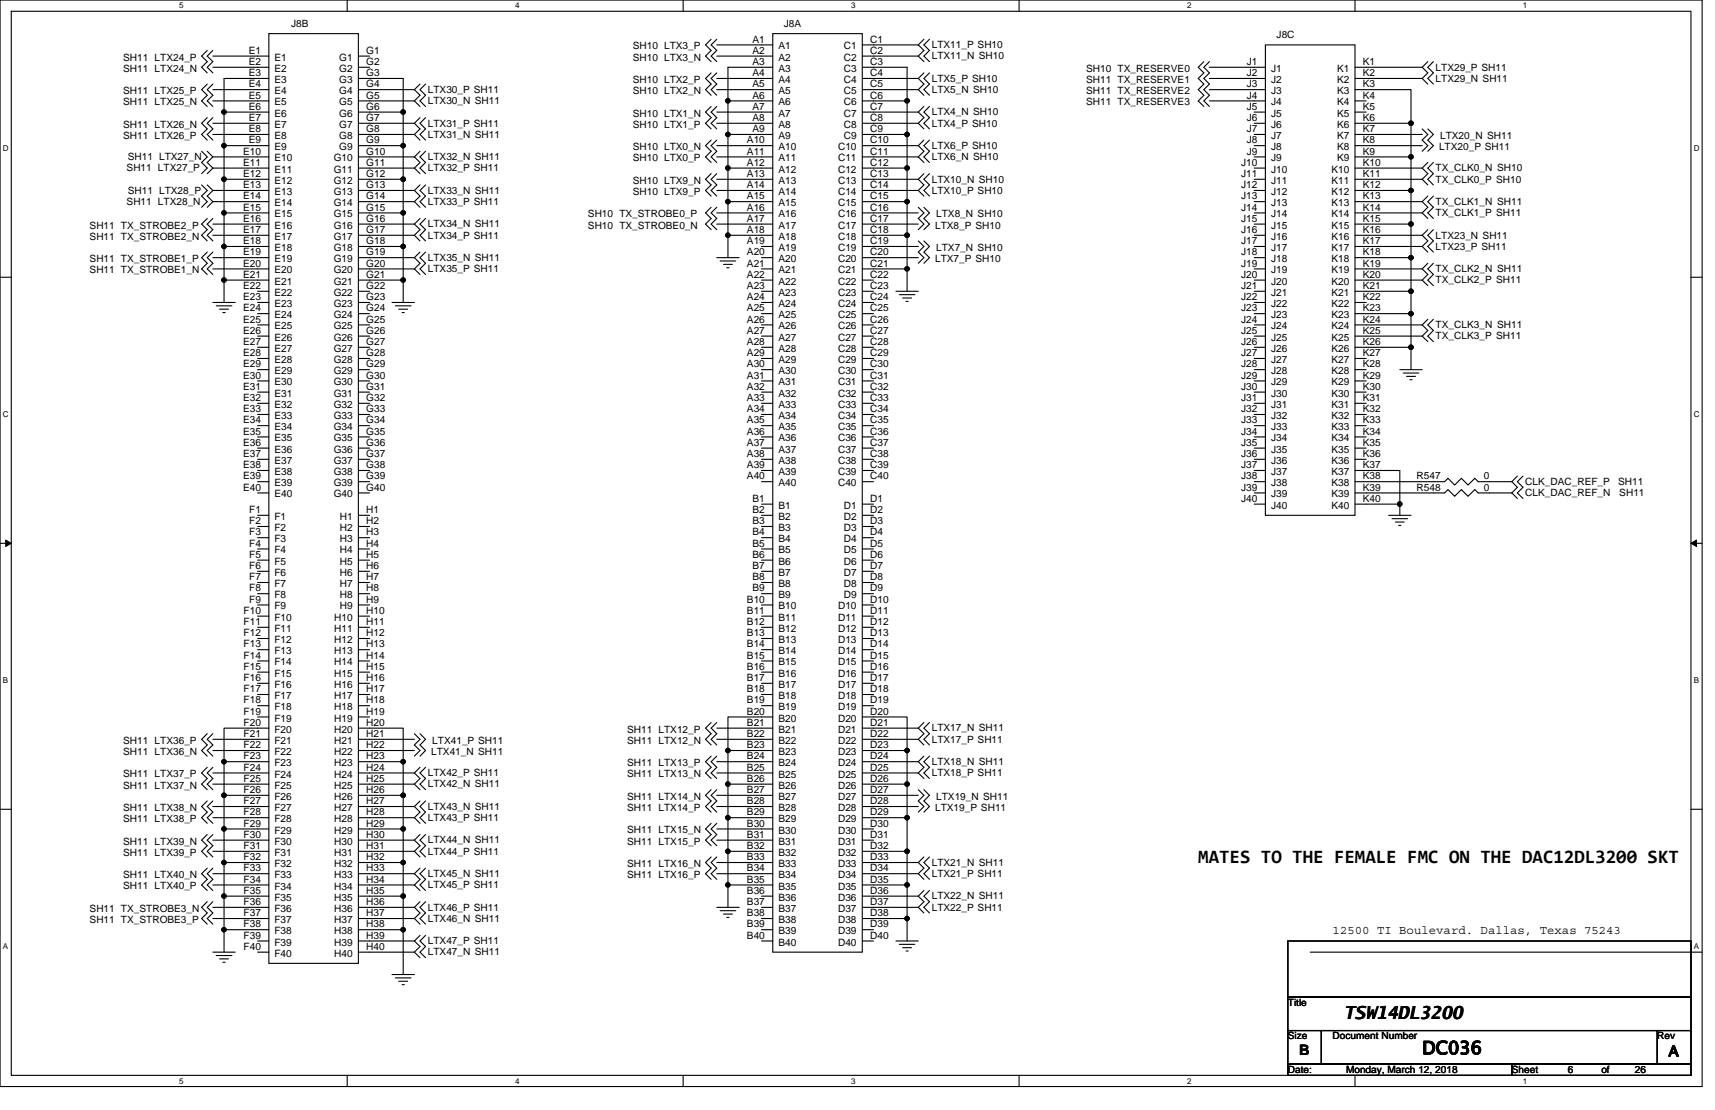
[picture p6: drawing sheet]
<svg xmlns="http://www.w3.org/2000/svg" width="432mm" height="279mm" viewBox="0 0 432 279" stroke-linecap="round" stroke-linejoin="round" font-family="sans-serif">
<defs><g id="words">
<text font-size="4.8" x="301.7" y="217.3">MATES TO THE FEMALE FMC ON THE DAC12DL3200 SKT</text>
<g font-size="4.5">
<text x="338.3" y="256.5">TSW14DL3200</text>
<text x="358.1" y="265.3">DC036</text>
</g>
<g font-size="3.7">
<text x="327.1" y="265.6">B</text>
<text x="420.1" y="265.9">A</text>
</g>
<text font-size="3.1" x="335.5" y="235.1">12500 TI Boulevard. Dallas, Texas 75243</text>
<g font-size="2.5">
<text x="73.3" y="6.8">J8B</text>
<text x="189.5" y="10.7">A1</text>
<text x="197.4" y="6.8">J8A</text>
<text x="219.1" y="10.7">C1</text>
<text x="321.4" y="9.6">J8C</text>
<text x="31" y="15.2">SH11 LTX24_P</text>
<text x="62.6" y="13.5">E1</text>
<text x="62.6" y="16.3">E2</text>
<text x="69.1" y="15.3">E1</text>
<text x="85.4" y="15.3">G1</text>
<text x="92.2" y="13.5">G1</text>
<text x="92.2" y="16.3">G2</text>
<text x="159.3" y="12.4">SH10 LTX3_P</text>
<text x="159.3" y="15.2">SH10 LTX3_N</text>
<text x="189.5" y="13.5">A2</text>
<text x="189.5" y="16.3">A3</text>
<text x="196" y="12.4">A1</text>
<text x="196" y="15.3">A2</text>
<text x="212.4" y="12.4">C1</text>
<text x="212.4" y="15.3">C2</text>
<text x="219.1" y="13.5">C2</text>
<text x="219.1" y="16.3">C3</text>
<text x="234.6" y="12.1">LTX11_P SH10</text>
<text x="234.6" y="14.9">LTX11_N SH10</text>
<text x="313.9" y="16.3">J1</text>
<text x="343.1" y="16.3">K1</text>
<text x="361.5" y="17.8">LTX29_P SH11</text>
<text x="31" y="23.7">SH11 LTX25_P</text>
<text x="31" y="18.1">SH11 LTX24_N</text>
<text x="62.6" y="19.2">E3</text>
<text x="62.6" y="22">E4</text>
<text x="69.1" y="18.1">E2</text>
<text x="69.1" y="20.9">E3</text>
<text x="69.1" y="23.7">E4</text>
<text x="85.4" y="18.1">G2</text>
<text x="85.4" y="20.9">G3</text>
<text x="85.4" y="23.7">G4</text>
<text x="92.2" y="19.2">G3</text>
<text x="92.2" y="22">G4</text>
<text x="107.7" y="23.4">LTX30_P SH11</text>
<text x="159.3" y="20.9">SH10 LTX2_P</text>
<text x="159.3" y="23.7">SH10 LTX2_N</text>
<text x="189.5" y="19.2">A4</text>
<text x="189.5" y="22">A5</text>
<text x="196" y="18.1">A3</text>
<text x="196" y="20.9">A4</text>
<text x="196" y="23.7">A5</text>
<text x="212.4" y="18.1">C3</text>
<text x="212.4" y="20.9">C4</text>
<text x="212.4" y="23.7">C5</text>
<text x="219.1" y="19.2">C4</text>
<text x="219.1" y="22">C5</text>
<text x="234.6" y="20.6">LTX5_P SH10</text>
<text x="234.6" y="23.4">LTX5_N SH10</text>
<text x="273.5" y="18.1">SH10 TX_RESERVE0</text>
<text x="273.5" y="20.9">SH11 TX_RESERVE1</text>
<text x="273.5" y="23.7">SH11 TX_RESERVE2</text>
<text x="313.9" y="19.2">J2</text>
<text x="313.9" y="22">J3</text>
<text x="320" y="18.1">J1</text>
<text x="320" y="20.9">J2</text>
<text x="320" y="23.7">J3</text>
<text x="336.6" y="18.1">K1</text>
<text x="336.6" y="20.9">K2</text>
<text x="336.6" y="23.7">K3</text>
<text x="343.1" y="19.2">K2</text>
<text x="343.1" y="22">K3</text>
<text x="361.5" y="20.6">LTX29_N SH11</text>
<text x="31" y="26.5">SH11 LTX25_N</text>
<text x="62.6" y="24.8">E5</text>
<text x="62.6" y="27.6">E6</text>
<text x="69.1" y="26.5">E5</text>
<text x="69.1" y="29.4">E6</text>
<text x="85.4" y="26.5">G5</text>
<text x="85.4" y="29.4">G6</text>
<text x="92.2" y="24.8">G5</text>
<text x="92.2" y="27.6">G6</text>
<text x="107.7" y="26.2">LTX30_N SH11</text>
<text x="159.3" y="29.3">SH10 LTX1_N</text>
<text x="189.5" y="24.8">A6</text>
<text x="189.5" y="27.6">A7</text>
<text x="196" y="26.5">A6</text>
<text x="196" y="29.4">A7</text>
<text x="212.4" y="26.5">C6</text>
<text x="212.4" y="29.4">C7</text>
<text x="219.1" y="24.8">C6</text>
<text x="219.1" y="27.6">C7</text>
<text x="234.6" y="29">LTX4_N SH10</text>
<text x="273.5" y="26.5">SH11 TX_RESERVE3</text>
<text x="313.9" y="24.8">J4</text>
<text x="313.9" y="27.6">J5</text>
<text x="320" y="26.5">J4</text>
<text x="320" y="29.4">J5</text>
<text x="336.6" y="26.5">K4</text>
<text x="336.6" y="29.4">K5</text>
<text x="343.1" y="24.8">K4</text>
<text x="343.1" y="27.6">K5</text>
<text x="31" y="32.2">SH11 LTX26_N</text>
<text x="31" y="35">SH11 LTX26_P</text>
<text x="62.6" y="30.4">E7</text>
<text x="62.6" y="33.3">E8</text>
<text x="69.1" y="32.2">E7</text>
<text x="69.1" y="35">E8</text>
<text x="85.4" y="32.2">G7</text>
<text x="85.4" y="35">G8</text>
<text x="92.2" y="30.4">G7</text>
<text x="92.2" y="33.3">G8</text>
<text x="107.7" y="31.9">LTX31_P SH11</text>
<text x="107.7" y="34.7">LTX31_N SH11</text>
<text x="159.3" y="32.2">SH10 LTX1_P</text>
<text x="189.5" y="30.4">A8</text>
<text x="189.5" y="33.3">A9</text>
<text x="196" y="32.2">A8</text>
<text x="196" y="35">A9</text>
<text x="212.4" y="32.2">C8</text>
<text x="212.4" y="35">C9</text>
<text x="219.1" y="30.4">C8</text>
<text x="219.1" y="33.3">C9</text>
<text x="234.6" y="31.9">LTX4_P SH10</text>
<text x="313.9" y="30.4">J6</text>
<text x="313.9" y="33.3">J7</text>
<text x="320" y="32.2">J6</text>
<text x="320" y="35">J7</text>
<text x="336.6" y="32.2">K6</text>
<text x="336.6" y="35">K7</text>
<text x="343.1" y="30.4">K6</text>
<text x="343.1" y="33.3">K7</text>
<text x="362.6" y="35">LTX20_N SH11</text>
<text x="32.2" y="40.3">SH11 LTX27_N</text>
<text x="61.2" y="38.9">E10</text>
<text x="61.2" y="41.7">E11</text>
<text x="62.6" y="36.1">E9</text>
<text x="69.1" y="37.8">E9</text>
<text x="69.1" y="40.6">E10</text>
<text x="84" y="40.6">G10</text>
<text x="85.4" y="37.8">G9</text>
<text x="92.2" y="38.9">G10</text>
<text x="92.2" y="41.7">G11</text>
<text x="92.2" y="36.1">G9</text>
<text x="107.7" y="40.3">LTX32_N SH11</text>
<text x="159.3" y="37.8">SH10 LTX0_N</text>
<text x="159.3" y="40.6">SH10 LTX0_P</text>
<text x="188.1" y="36.1">A10</text>
<text x="188.1" y="38.9">A11</text>
<text x="188.1" y="41.7">A12</text>
<text x="196" y="37.8">A10</text>
<text x="196" y="40.6">A11</text>
<text x="211" y="37.8">C10</text>
<text x="211" y="40.6">C11</text>
<text x="219.1" y="36.1">C10</text>
<text x="219.1" y="38.9">C11</text>
<text x="219.1" y="41.7">C12</text>
<text x="234.6" y="37.5">LTX6_P SH10</text>
<text x="234.6" y="40.3">LTX6_N SH10</text>
<text x="312.5" y="41.7">J10</text>
<text x="313.9" y="36.1">J8</text>
<text x="313.9" y="38.9">J9</text>
<text x="320" y="37.8">J8</text>
<text x="320" y="40.6">J9</text>
<text x="336.6" y="37.8">K8</text>
<text x="336.6" y="40.6">K9</text>
<text x="343.1" y="36.1">K8</text>
<text x="343.1" y="38.9">K9</text>
<text x="343.1" y="41.7">K10</text>
<text x="362.3" y="37.8">LTX20_P SH11</text>
<text x="31.9" y="43.1">SH11 LTX27_P</text>
<text x="61.2" y="44.5">E12</text>
<text x="61.2" y="47.3">E13</text>
<text x="69.1" y="43.5">E11</text>
<text x="69.1" y="46.3">E12</text>
<text x="84" y="43.5">G11</text>
<text x="84" y="46.3">G12</text>
<text x="92.2" y="44.5">G12</text>
<text x="92.2" y="47.3">G13</text>
<text x="107.7" y="43.1">LTX32_P SH11</text>
<text x="159.3" y="46.2">SH10 LTX9_N</text>
<text x="188.1" y="44.5">A13</text>
<text x="188.1" y="47.3">A14</text>
<text x="196" y="43.5">A12</text>
<text x="196" y="46.3">A13</text>
<text x="211" y="43.5">C12</text>
<text x="211" y="46.3">C13</text>
<text x="219.1" y="44.5">C13</text>
<text x="219.1" y="47.3">C14</text>
<text x="234.6" y="46">LTX10_N SH10</text>
<text x="312.5" y="44.5">J11</text>
<text x="312.5" y="47.3">J12</text>
<text x="320" y="43.5">J10</text>
<text x="320" y="46.3">J11</text>
<text x="335.2" y="43.5">K10</text>
<text x="335.2" y="46.3">K11</text>
<text x="343.1" y="44.5">K11</text>
<text x="343.1" y="47.3">K12</text>
<text x="361.5" y="43.1">TX_CLK0_N SH10</text>
<text x="361.5" y="46">TX_CLK0_P SH10</text>
<text x="31.9" y="51.6">SH11 LTX28_N</text>
<text x="32.2" y="48.8">SH11 LTX28_P</text>
<text x="61.2" y="50.2">E14</text>
<text x="61.2" y="53">E15</text>
<text x="69.1" y="49.1">E13</text>
<text x="69.1" y="51.9">E14</text>
<text x="84" y="49.1">G13</text>
<text x="84" y="51.9">G14</text>
<text x="92.2" y="50.2">G14</text>
<text x="92.2" y="53">G15</text>
<text x="107.7" y="48.8">LTX33_N SH11</text>
<text x="107.7" y="51.6">LTX33_P SH11</text>
<text x="159.3" y="49.1">SH10 LTX9_P</text>
<text x="188.1" y="50.2">A15</text>
<text x="188.1" y="53">A16</text>
<text x="196" y="49.1">A14</text>
<text x="196" y="51.9">A15</text>
<text x="211" y="49.1">C14</text>
<text x="211" y="51.9">C15</text>
<text x="219.1" y="50.2">C15</text>
<text x="219.1" y="53">C16</text>
<text x="234.6" y="48.8">LTX10_P SH10</text>
<text x="312.5" y="50.2">J13</text>
<text x="312.5" y="53">J14</text>
<text x="320" y="49.1">J12</text>
<text x="320" y="51.9">J13</text>
<text x="335.2" y="49.1">K12</text>
<text x="335.2" y="51.9">K13</text>
<text x="343.1" y="50.2">K13</text>
<text x="343.1" y="53">K14</text>
<text x="361.5" y="51.6">TX_CLK1_N SH11</text>
<text x="22.6" y="57.5">SH11 TX_STROBE2_P</text>
<text x="61.2" y="55.8">E16</text>
<text x="61.2" y="58.6">E17</text>
<text x="69.1" y="54.7">E15</text>
<text x="69.1" y="57.6">E16</text>
<text x="84" y="54.7">G15</text>
<text x="84" y="57.6">G16</text>
<text x="92.2" y="55.8">G16</text>
<text x="92.2" y="58.6">G17</text>
<text x="107.7" y="57.2">LTX34_N SH11</text>
<text x="148" y="54.7">SH10 TX_STROBE0_P</text>
<text x="148" y="57.5">SH10 TX_STROBE0_N</text>
<text x="188.1" y="55.8">A17</text>
<text x="188.1" y="58.6">A18</text>
<text x="196" y="54.7">A16</text>
<text x="196" y="57.6">A17</text>
<text x="211" y="54.7">C16</text>
<text x="211" y="57.6">C17</text>
<text x="219.1" y="55.8">C17</text>
<text x="219.1" y="58.6">C18</text>
<text x="235.4" y="57.5">LTX8_P SH10</text>
<text x="235.7" y="54.7">LTX8_N SH10</text>
<text x="312.5" y="55.8">J15</text>
<text x="312.5" y="58.6">J16</text>
<text x="320" y="54.7">J14</text>
<text x="320" y="57.6">J15</text>
<text x="335.2" y="54.7">K14</text>
<text x="335.2" y="57.6">K15</text>
<text x="343.1" y="55.8">K15</text>
<text x="343.1" y="58.6">K16</text>
<text x="361.5" y="54.4">TX_CLK1_P SH11</text>
<text x="22.6" y="60.3">SH11 TX_STROBE2_N</text>
<text x="22.6" y="66">SH11 TX_STROBE1_P</text>
<text x="61.2" y="61.4">E18</text>
<text x="61.2" y="64.3">E19</text>
<text x="69.1" y="60.4">E17</text>
<text x="69.1" y="63.2">E18</text>
<text x="69.1" y="66">E19</text>
<text x="84" y="60.4">G17</text>
<text x="84" y="63.2">G18</text>
<text x="84" y="66">G19</text>
<text x="92.2" y="61.4">G18</text>
<text x="92.2" y="64.3">G19</text>
<text x="107.7" y="60">LTX34_P SH11</text>
<text x="107.7" y="65.7">LTX35_N SH11</text>
<text x="188.1" y="61.4">A19</text>
<text x="188.1" y="64.3">A20</text>
<text x="196" y="60.4">A18</text>
<text x="196" y="63.2">A19</text>
<text x="196" y="66">A20</text>
<text x="211" y="60.4">C18</text>
<text x="211" y="63.2">C19</text>
<text x="211" y="66">C20</text>
<text x="219.1" y="61.4">C19</text>
<text x="219.1" y="64.3">C20</text>
<text x="235.4" y="66">LTX7_P SH10</text>
<text x="235.7" y="63.2">LTX7_N SH10</text>
<text x="312.5" y="61.4">J17</text>
<text x="312.5" y="64.3">J18</text>
<text x="320" y="60.4">J16</text>
<text x="320" y="63.2">J17</text>
<text x="320" y="66">J18</text>
<text x="335.2" y="60.4">K16</text>
<text x="335.2" y="63.2">K17</text>
<text x="335.2" y="66">K18</text>
<text x="343.1" y="61.4">K17</text>
<text x="343.1" y="64.3">K18</text>
<text x="361.5" y="60">LTX23_N SH11</text>
<text x="361.5" y="62.9">LTX23_P SH11</text>
<text x="22.6" y="68.8">SH11 TX_STROBE1_N</text>
<text x="61.2" y="67.1">E20</text>
<text x="61.2" y="69.9">E21</text>
<text x="69.1" y="68.8">E20</text>
<text x="69.1" y="71.6">E21</text>
<text x="84" y="68.8">G20</text>
<text x="84" y="71.6">G21</text>
<text x="92.2" y="67.1">G20</text>
<text x="92.2" y="69.9">G21</text>
<text x="107.7" y="68.5">LTX35_P SH11</text>
<text x="188.1" y="67.1">A21</text>
<text x="188.1" y="69.9">A22</text>
<text x="196" y="68.8">A21</text>
<text x="196" y="71.6">A22</text>
<text x="211" y="68.8">C21</text>
<text x="211" y="71.6">C22</text>
<text x="219.1" y="67.1">C21</text>
<text x="219.1" y="69.9">C22</text>
<text x="312.5" y="67.1">J19</text>
<text x="312.5" y="69.9">J20</text>
<text x="320" y="68.8">J19</text>
<text x="320" y="71.6">J20</text>
<text x="335.2" y="68.8">K19</text>
<text x="335.2" y="71.6">K20</text>
<text x="343.1" y="67.1">K19</text>
<text x="343.1" y="69.9">K20</text>
<text x="361.5" y="68.5">TX_CLK2_N SH11</text>
<text x="361.5" y="71.3">TX_CLK2_P SH11</text>
<text x="61.2" y="72.7">E22</text>
<text x="61.2" y="75.5">E23</text>
<text x="69.1" y="74.5">E22</text>
<text x="69.1" y="77.3">E23</text>
<text x="84" y="74.5">G22</text>
<text x="84" y="77.3">G23</text>
<text x="92.2" y="72.7">G22</text>
<text x="92.2" y="75.5">G23</text>
<text x="188.1" y="72.7">A23</text>
<text x="188.1" y="75.5">A24</text>
<text x="196" y="74.5">A23</text>
<text x="196" y="77.3">A24</text>
<text x="211" y="74.5">C23</text>
<text x="211" y="77.3">C24</text>
<text x="219.1" y="72.7">C23</text>
<text x="219.1" y="75.5">C24</text>
<text x="312.5" y="72.7">J21</text>
<text x="312.5" y="75.5">J22</text>
<text x="320" y="74.5">J21</text>
<text x="320" y="77.3">J22</text>
<text x="335.2" y="74.5">K21</text>
<text x="335.2" y="77.3">K22</text>
<text x="343.1" y="72.7">K21</text>
<text x="343.1" y="75.5">K22</text>
<text x="61.2" y="78.4">E24</text>
<text x="61.2" y="81.2">E25</text>
<text x="69.1" y="80.1">E24</text>
<text x="69.1" y="82.9">E25</text>
<text x="84" y="80.1">G24</text>
<text x="84" y="82.9">G25</text>
<text x="92.2" y="78.4">G24</text>
<text x="92.2" y="81.2">G25</text>
<text x="188.1" y="78.4">A25</text>
<text x="188.1" y="81.2">A26</text>
<text x="196" y="80.1">A25</text>
<text x="196" y="82.9">A26</text>
<text x="211" y="80.1">C25</text>
<text x="211" y="82.9">C26</text>
<text x="219.1" y="78.4">C25</text>
<text x="219.1" y="81.2">C26</text>
<text x="312.5" y="78.4">J23</text>
<text x="312.5" y="81.2">J24</text>
<text x="320" y="80.1">J23</text>
<text x="320" y="82.9">J24</text>
<text x="335.2" y="80.1">K23</text>
<text x="335.2" y="82.9">K24</text>
<text x="343.1" y="78.4">K23</text>
<text x="343.1" y="81.2">K24</text>
<text x="361.5" y="82.6">TX_CLK3_N SH11</text>
<text x="61.2" y="84">E26</text>
<text x="61.2" y="86.8">E27</text>
<text x="61.2" y="89.6">E28</text>
<text x="69.1" y="85.7">E26</text>
<text x="69.1" y="88.6">E27</text>
<text x="84" y="85.7">G26</text>
<text x="84" y="88.6">G27</text>
<text x="92.2" y="84">G26</text>
<text x="92.2" y="86.8">G27</text>
<text x="92.2" y="89.6">G28</text>
<text x="188.1" y="84">A27</text>
<text x="188.1" y="86.8">A28</text>
<text x="188.1" y="89.6">A29</text>
<text x="196" y="85.7">A27</text>
<text x="196" y="88.6">A28</text>
<text x="211" y="85.7">C27</text>
<text x="211" y="88.6">C28</text>
<text x="219.1" y="84">C27</text>
<text x="219.1" y="86.8">C28</text>
<text x="219.1" y="89.6">C29</text>
<text x="312.5" y="84">J25</text>
<text x="312.5" y="86.8">J26</text>
<text x="312.5" y="89.6">J27</text>
<text x="320" y="85.7">J25</text>
<text x="320" y="88.6">J26</text>
<text x="335.2" y="85.7">K25</text>
<text x="335.2" y="88.6">K26</text>
<text x="343.1" y="84">K25</text>
<text x="343.1" y="86.8">K26</text>
<text x="343.1" y="89.6">K27</text>
<text x="361.5" y="85.4">TX_CLK3_P SH11</text>
<text x="61.2" y="92.5">E29</text>
<text x="61.2" y="95.3">E30</text>
<text x="69.1" y="91.4">E28</text>
<text x="69.1" y="94.2">E29</text>
<text x="84" y="91.4">G28</text>
<text x="84" y="94.2">G29</text>
<text x="92.2" y="92.5">G29</text>
<text x="92.2" y="95.3">G30</text>
<text x="188.1" y="92.5">A30</text>
<text x="188.1" y="95.3">A31</text>
<text x="196" y="91.4">A29</text>
<text x="196" y="94.2">A30</text>
<text x="211" y="91.4">C29</text>
<text x="211" y="94.2">C30</text>
<text x="219.1" y="92.5">C30</text>
<text x="219.1" y="95.3">C31</text>
<text x="312.5" y="92.5">J28</text>
<text x="312.5" y="95.3">J29</text>
<text x="320" y="91.4">J27</text>
<text x="320" y="94.2">J28</text>
<text x="335.2" y="91.4">K27</text>
<text x="335.2" y="94.2">K28</text>
<text x="343.1" y="92.5">K28</text>
<text x="343.1" y="95.3">K29</text>
<text x="61.2" y="98.1">E31</text>
<text x="61.2" y="100.9">E32</text>
<text x="69.1" y="97">E30</text>
<text x="69.1" y="99.8">E31</text>
<text x="84" y="97">G30</text>
<text x="84" y="99.8">G31</text>
<text x="92.2" y="98.1">G31</text>
<text x="92.2" y="100.9">G32</text>
<text x="188.1" y="98.1">A32</text>
<text x="188.1" y="100.9">A33</text>
<text x="196" y="97">A31</text>
<text x="196" y="99.8">A32</text>
<text x="211" y="97">C31</text>
<text x="211" y="99.8">C32</text>
<text x="219.1" y="98.1">C32</text>
<text x="219.1" y="100.9">C33</text>
<text x="312.5" y="98.1">J30</text>
<text x="312.5" y="100.9">J31</text>
<text x="320" y="97">J29</text>
<text x="320" y="99.8">J30</text>
<text x="335.2" y="97">K29</text>
<text x="335.2" y="99.8">K30</text>
<text x="343.1" y="98.1">K30</text>
<text x="343.1" y="100.9">K31</text>
<text x="61.2" y="103.7">E33</text>
<text x="61.2" y="106.6">E34</text>
<text x="69.1" y="102.7">E32</text>
<text x="69.1" y="105.5">E33</text>
<text x="84" y="102.7">G32</text>
<text x="84" y="105.5">G33</text>
<text x="92.2" y="103.7">G33</text>
<text x="92.2" y="106.6">G34</text>
<text x="188.1" y="103.7">A34</text>
<text x="188.1" y="106.6">A35</text>
<text x="196" y="102.7">A33</text>
<text x="196" y="105.5">A34</text>
<text x="211" y="102.7">C33</text>
<text x="211" y="105.5">C34</text>
<text x="219.1" y="103.7">C34</text>
<text x="219.1" y="106.6">C35</text>
<text x="312.5" y="103.7">J32</text>
<text x="312.5" y="106.6">J33</text>
<text x="320" y="102.7">J31</text>
<text x="320" y="105.5">J32</text>
<text x="335.2" y="102.7">K31</text>
<text x="335.2" y="105.5">K32</text>
<text x="343.1" y="103.7">K32</text>
<text x="343.1" y="106.6">K33</text>
<text x="61.2" y="109.4">E35</text>
<text x="61.2" y="112.2">E36</text>
<text x="69.1" y="108.3">E34</text>
<text x="69.1" y="111.1">E35</text>
<text x="69.1" y="113.9">E36</text>
<text x="84" y="108.3">G34</text>
<text x="84" y="111.1">G35</text>
<text x="84" y="113.9">G36</text>
<text x="92.2" y="109.4">G35</text>
<text x="92.2" y="112.2">G36</text>
<text x="188.1" y="109.4">A36</text>
<text x="188.1" y="112.2">A37</text>
<text x="196" y="108.3">A35</text>
<text x="196" y="111.1">A36</text>
<text x="196" y="113.9">A37</text>
<text x="211" y="108.3">C35</text>
<text x="211" y="111.1">C36</text>
<text x="211" y="113.9">C37</text>
<text x="219.1" y="109.4">C36</text>
<text x="219.1" y="112.2">C37</text>
<text x="312.5" y="109.4">J34</text>
<text x="312.5" y="112.2">J35</text>
<text x="320" y="108.3">J33</text>
<text x="320" y="111.1">J34</text>
<text x="320" y="113.9">J35</text>
<text x="335.2" y="108.3">K33</text>
<text x="335.2" y="111.1">K34</text>
<text x="335.2" y="113.9">K35</text>
<text x="343.1" y="109.4">K34</text>
<text x="343.1" y="112.2">K35</text>
<text x="61.2" y="115">E37</text>
<text x="61.2" y="117.8">E38</text>
<text x="69.1" y="116.8">E37</text>
<text x="69.1" y="119.6">E38</text>
<text x="84" y="116.8">G37</text>
<text x="84" y="119.6">G38</text>
<text x="92.2" y="115">G37</text>
<text x="92.2" y="117.8">G38</text>
<text x="188.1" y="115">A38</text>
<text x="188.1" y="117.8">A39</text>
<text x="196" y="116.8">A38</text>
<text x="196" y="119.6">A39</text>
<text x="211" y="116.8">C38</text>
<text x="211" y="119.6">C39</text>
<text x="219.1" y="115">C38</text>
<text x="219.1" y="117.8">C39</text>
<text x="312.5" y="115">J36</text>
<text x="312.5" y="117.8">J37</text>
<text x="320" y="116.8">J36</text>
<text x="320" y="119.6">J37</text>
<text x="335.2" y="116.8">K36</text>
<text x="335.2" y="119.6">K37</text>
<text x="343.1" y="115">K36</text>
<text x="343.1" y="117.8">K37</text>
<text x="61.2" y="120.7">E39</text>
<text x="61.2" y="123.5">E40</text>
<text x="69.1" y="122.4">E39</text>
<text x="69.1" y="125.2">E40</text>
<text x="84" y="122.4">G39</text>
<text x="84" y="125.2">G40</text>
<text x="92.2" y="120.7">G39</text>
<text x="92.2" y="123.5">G40</text>
<text x="188.1" y="120.7">A40</text>
<text x="196" y="122.4">A40</text>
<text x="211" y="122.4">C40</text>
<text x="219.1" y="120.7">C40</text>
<text x="312.5" y="120.7">J38</text>
<text x="312.5" y="123.5">J39</text>
<text x="320" y="122.4">J38</text>
<text x="320" y="125.2">J39</text>
<text x="335.2" y="122.4">K38</text>
<text x="335.2" y="125.2">K39</text>
<text x="343.1" y="120.7">K38</text>
<text x="343.1" y="123.5">K39</text>
<text x="356.7" y="120.7">R547</text>
<text x="356.7" y="123.5">R548</text>
<text x="373.6" y="120.7">0</text>
<text x="373.6" y="123.5">0</text>
<text x="384" y="122.1">CLK_DAC_REF_P</text>
<text x="384" y="124.9">CLK_DAC_REF_N</text>
<text x="407.4" y="122.1">SH11</text>
<text x="407.7" y="124.9">SH11</text>
<text x="62.8" y="129.1">F1</text>
<text x="62.8" y="131.9">F2</text>
<text x="69.1" y="130.9">F1</text>
<text x="85.6" y="130.9">H1</text>
<text x="92.2" y="129.1">H1</text>
<text x="92.2" y="131.9">H2</text>
<text x="189.5" y="126.3">B1</text>
<text x="189.5" y="129.1">B2</text>
<text x="189.5" y="131.9">B3</text>
<text x="196" y="128">B1</text>
<text x="196" y="130.9">B2</text>
<text x="212.4" y="128">D1</text>
<text x="212.4" y="130.9">D2</text>
<text x="219.1" y="126.3">D1</text>
<text x="219.1" y="129.1">D2</text>
<text x="219.1" y="131.9">D3</text>
<text x="312.5" y="126.3">J40</text>
<text x="320" y="128">J40</text>
<text x="335.2" y="128">K40</text>
<text x="343.1" y="126.3">K40</text>
<text x="62.8" y="134.7">F3</text>
<text x="62.8" y="137.6">F4</text>
<text x="69.1" y="133.7">F2</text>
<text x="69.1" y="136.5">F3</text>
<text x="85.6" y="133.7">H2</text>
<text x="85.6" y="136.5">H3</text>
<text x="92.2" y="134.7">H3</text>
<text x="92.2" y="137.6">H4</text>
<text x="189.5" y="134.7">B4</text>
<text x="189.5" y="137.6">B5</text>
<text x="196" y="133.7">B3</text>
<text x="196" y="136.5">B4</text>
<text x="212.4" y="133.7">D3</text>
<text x="212.4" y="136.5">D4</text>
<text x="219.1" y="134.7">D4</text>
<text x="219.1" y="137.6">D5</text>
<text x="62.8" y="140.4">F5</text>
<text x="62.8" y="143.2">F6</text>
<text x="69.1" y="139.3">F4</text>
<text x="69.1" y="142.1">F5</text>
<text x="85.6" y="139.3">H4</text>
<text x="85.6" y="142.1">H5</text>
<text x="92.2" y="140.4">H5</text>
<text x="92.2" y="143.2">H6</text>
<text x="189.5" y="140.4">B6</text>
<text x="189.5" y="143.2">B7</text>
<text x="196" y="139.3">B5</text>
<text x="196" y="142.1">B6</text>
<text x="212.4" y="139.3">D5</text>
<text x="212.4" y="142.1">D6</text>
<text x="219.1" y="140.4">D6</text>
<text x="219.1" y="143.2">D7</text>
<text x="62.8" y="146">F7</text>
<text x="62.8" y="148.8">F8</text>
<text x="69.1" y="144.9">F6</text>
<text x="69.1" y="147.8">F7</text>
<text x="85.6" y="144.9">H6</text>
<text x="85.6" y="147.8">H7</text>
<text x="92.2" y="146">H7</text>
<text x="92.2" y="148.8">H8</text>
<text x="189.5" y="146">B8</text>
<text x="189.5" y="148.8">B9</text>
<text x="196" y="144.9">B7</text>
<text x="196" y="147.8">B8</text>
<text x="212.4" y="144.9">D7</text>
<text x="212.4" y="147.8">D8</text>
<text x="219.1" y="146">D8</text>
<text x="219.1" y="148.8">D9</text>
<text x="61.3" y="154.5">F10</text>
<text x="62.8" y="151.7">F9</text>
<text x="69.1" y="150.6">F8</text>
<text x="69.1" y="153.4">F9</text>
<text x="85.6" y="150.6">H8</text>
<text x="85.6" y="153.4">H9</text>
<text x="92.2" y="154.5">H10</text>
<text x="92.2" y="151.7">H9</text>
<text x="188.1" y="151.7">B10</text>
<text x="188.1" y="154.5">B11</text>
<text x="196" y="150.6">B9</text>
<text x="196" y="153.4">B10</text>
<text x="211" y="153.4">D10</text>
<text x="212.4" y="150.6">D9</text>
<text x="219.1" y="151.7">D10</text>
<text x="219.1" y="154.5">D11</text>
<text x="61.3" y="157.3">F11</text>
<text x="61.3" y="160.1">F12</text>
<text x="69.1" y="156.2">F10</text>
<text x="69.1" y="159">F11</text>
<text x="69.1" y="161.9">F12</text>
<text x="84.1" y="156.2">H10</text>
<text x="84.1" y="159">H11</text>
<text x="84.1" y="161.9">H12</text>
<text x="92.2" y="157.3">H11</text>
<text x="92.2" y="160.1">H12</text>
<text x="188.1" y="157.3">B12</text>
<text x="188.1" y="160.1">B13</text>
<text x="196" y="156.2">B11</text>
<text x="196" y="159">B12</text>
<text x="196" y="161.9">B13</text>
<text x="211" y="156.2">D11</text>
<text x="211" y="159">D12</text>
<text x="211" y="161.9">D13</text>
<text x="219.1" y="157.3">D12</text>
<text x="219.1" y="160.1">D13</text>
<text x="61.3" y="162.9">F13</text>
<text x="61.3" y="165.8">F14</text>
<text x="69.1" y="164.7">F13</text>
<text x="69.1" y="167.5">F14</text>
<text x="84.1" y="164.7">H13</text>
<text x="84.1" y="167.5">H14</text>
<text x="92.2" y="162.9">H13</text>
<text x="92.2" y="165.8">H14</text>
<text x="188.1" y="162.9">B14</text>
<text x="188.1" y="165.8">B15</text>
<text x="196" y="164.7">B14</text>
<text x="196" y="167.5">B15</text>
<text x="211" y="164.7">D14</text>
<text x="211" y="167.5">D15</text>
<text x="219.1" y="162.9">D14</text>
<text x="219.1" y="165.8">D15</text>
<text x="61.3" y="168.6">F15</text>
<text x="61.3" y="171.4">F16</text>
<text x="69.1" y="170.3">F15</text>
<text x="69.1" y="173.1">F16</text>
<text x="84.1" y="170.3">H15</text>
<text x="84.1" y="173.1">H16</text>
<text x="92.2" y="168.6">H15</text>
<text x="92.2" y="171.4">H16</text>
<text x="188.1" y="168.6">B16</text>
<text x="188.1" y="171.4">B17</text>
<text x="196" y="170.3">B16</text>
<text x="196" y="173.1">B17</text>
<text x="211" y="170.3">D16</text>
<text x="211" y="173.1">D17</text>
<text x="219.1" y="168.6">D16</text>
<text x="219.1" y="171.4">D17</text>
<text x="61.3" y="174.2">F17</text>
<text x="61.3" y="177">F18</text>
<text x="61.3" y="179.9">F19</text>
<text x="69.1" y="176">F17</text>
<text x="69.1" y="178.8">F18</text>
<text x="84.1" y="176">H17</text>
<text x="84.1" y="178.8">H18</text>
<text x="92.2" y="174.2">H17</text>
<text x="92.2" y="177">H18</text>
<text x="92.2" y="179.9">H19</text>
<text x="188.1" y="174.2">B18</text>
<text x="188.1" y="177">B19</text>
<text x="188.1" y="179.9">B20</text>
<text x="196" y="176">B18</text>
<text x="196" y="178.8">B19</text>
<text x="211" y="176">D18</text>
<text x="211" y="178.8">D19</text>
<text x="219.1" y="174.2">D18</text>
<text x="219.1" y="177">D19</text>
<text x="219.1" y="179.9">D20</text>
<text x="61.3" y="182.7">F20</text>
<text x="61.3" y="185.5">F21</text>
<text x="69.1" y="181.6">F19</text>
<text x="69.1" y="184.4">F20</text>
<text x="84.1" y="181.6">H19</text>
<text x="84.1" y="184.4">H20</text>
<text x="92.2" y="182.7">H20</text>
<text x="92.2" y="185.5">H21</text>
<text x="157.9" y="184.4">SH11 LTX12_P</text>
<text x="188.1" y="182.7">B21</text>
<text x="188.1" y="185.5">B22</text>
<text x="196" y="181.6">B20</text>
<text x="196" y="184.4">B21</text>
<text x="211" y="181.6">D20</text>
<text x="211" y="184.4">D21</text>
<text x="219.1" y="182.7">D21</text>
<text x="219.1" y="185.5">D22</text>
<text x="234.6" y="184.1">LTX17_N SH11</text>
<text x="31" y="190">SH11 LTX36_N</text>
<text x="31" y="187.2">SH11 LTX36_P</text>
<text x="61.3" y="188.3">F22</text>
<text x="61.3" y="191.1">F23</text>
<text x="69.1" y="187.2">F21</text>
<text x="69.1" y="190.1">F22</text>
<text x="84.1" y="187.2">H21</text>
<text x="84.1" y="190.1">H22</text>
<text x="92.2" y="188.3">H22</text>
<text x="92.2" y="191.1">H23</text>
<text x="108.6" y="190">LTX41_N SH11</text>
<text x="108.8" y="187.2">LTX41_P SH11</text>
<text x="157.9" y="187.2">SH11 LTX12_N</text>
<text x="188.1" y="188.3">B23</text>
<text x="188.1" y="191.1">B24</text>
<text x="196" y="187.2">B22</text>
<text x="196" y="190.1">B23</text>
<text x="211" y="187.2">D22</text>
<text x="211" y="190.1">D23</text>
<text x="219.1" y="188.3">D23</text>
<text x="219.1" y="191.1">D24</text>
<text x="234.6" y="186.9">LTX17_P SH11</text>
<text x="31" y="195.7">SH11 LTX37_P</text>
<text x="61.3" y="194">F24</text>
<text x="61.3" y="196.8">F25</text>
<text x="69.1" y="192.9">F23</text>
<text x="69.1" y="195.7">F24</text>
<text x="84.1" y="192.9">H23</text>
<text x="84.1" y="195.7">H24</text>
<text x="92.2" y="194">H24</text>
<text x="92.2" y="196.8">H25</text>
<text x="107.7" y="195.4">LTX42_P SH11</text>
<text x="157.9" y="192.8">SH11 LTX13_P</text>
<text x="157.9" y="195.7">SH11 LTX13_N</text>
<text x="188.1" y="194">B25</text>
<text x="188.1" y="196.8">B26</text>
<text x="196" y="192.9">B24</text>
<text x="196" y="195.7">B25</text>
<text x="211" y="192.9">D24</text>
<text x="211" y="195.7">D25</text>
<text x="219.1" y="194">D25</text>
<text x="219.1" y="196.8">D26</text>
<text x="234.6" y="192.6">LTX18_N SH11</text>
<text x="234.6" y="195.4">LTX18_P SH11</text>
<text x="31" y="198.5">SH11 LTX37_N</text>
<text x="61.3" y="199.6">F26</text>
<text x="61.3" y="202.4">F27</text>
<text x="69.1" y="198.5">F25</text>
<text x="69.1" y="201.3">F26</text>
<text x="84.1" y="198.5">H25</text>
<text x="84.1" y="201.3">H26</text>
<text x="92.2" y="199.6">H26</text>
<text x="92.2" y="202.4">H27</text>
<text x="107.7" y="203.9">LTX43_N SH11</text>
<text x="107.7" y="198.2">LTX42_N SH11</text>
<text x="157.9" y="201.3">SH11 LTX14_N</text>
<text x="188.1" y="199.6">B27</text>
<text x="188.1" y="202.4">B28</text>
<text x="196" y="198.5">B26</text>
<text x="196" y="201.3">B27</text>
<text x="211" y="198.5">D26</text>
<text x="211" y="201.3">D27</text>
<text x="219.1" y="199.6">D27</text>
<text x="219.1" y="202.4">D28</text>
<text x="235.7" y="201.3">LTX19_N SH11</text>
<text x="31" y="206.9">SH11 LTX38_P</text>
<text x="31" y="204.1">SH11 LTX38_N</text>
<text x="61.3" y="205.2">F28</text>
<text x="61.3" y="208.1">F29</text>
<text x="69.1" y="204.2">F27</text>
<text x="69.1" y="207">F28</text>
<text x="69.1" y="209.8">F29</text>
<text x="84.1" y="204.2">H27</text>
<text x="84.1" y="207">H28</text>
<text x="84.1" y="209.8">H29</text>
<text x="92.2" y="205.2">H28</text>
<text x="92.2" y="208.1">H29</text>
<text x="107.7" y="206.7">LTX43_P SH11</text>
<text x="157.9" y="204.1">SH11 LTX14_P</text>
<text x="157.9" y="209.8">SH11 LTX15_N</text>
<text x="188.1" y="205.2">B29</text>
<text x="188.1" y="208.1">B30</text>
<text x="196" y="204.2">B28</text>
<text x="196" y="207">B29</text>
<text x="196" y="209.8">B30</text>
<text x="211" y="204.2">D28</text>
<text x="211" y="207">D29</text>
<text x="211" y="209.8">D30</text>
<text x="219.1" y="205.2">D29</text>
<text x="219.1" y="208.1">D30</text>
<text x="235.4" y="204.1">LTX19_P SH11</text>
<text x="31" y="212.6">SH11 LTX39_N</text>
<text x="31" y="215.4">SH11 LTX39_P</text>
<text x="61.3" y="210.9">F30</text>
<text x="61.3" y="213.7">F31</text>
<text x="69.1" y="212.6">F30</text>
<text x="69.1" y="215.4">F31</text>
<text x="84.1" y="212.6">H30</text>
<text x="84.1" y="215.4">H31</text>
<text x="92.2" y="210.9">H30</text>
<text x="92.2" y="213.7">H31</text>
<text x="107.7" y="212.3">LTX44_N SH11</text>
<text x="107.7" y="215.1">LTX44_P SH11</text>
<text x="157.9" y="212.6">SH11 LTX15_P</text>
<text x="188.1" y="210.9">B31</text>
<text x="188.1" y="213.7">B32</text>
<text x="196" y="212.6">B31</text>
<text x="196" y="215.4">B32</text>
<text x="211" y="212.6">D31</text>
<text x="211" y="215.4">D32</text>
<text x="219.1" y="210.9">D31</text>
<text x="219.1" y="213.7">D32</text>
<text x="31" y="221">SH11 LTX40_N</text>
<text x="61.3" y="216.5">F32</text>
<text x="61.3" y="219.3">F33</text>
<text x="69.1" y="218.2">F32</text>
<text x="69.1" y="221.1">F33</text>
<text x="84.1" y="218.2">H32</text>
<text x="84.1" y="221.1">H33</text>
<text x="92.2" y="216.5">H32</text>
<text x="92.2" y="219.3">H33</text>
<text x="107.7" y="220.8">LTX45_N SH11</text>
<text x="157.9" y="221">SH11 LTX16_P</text>
<text x="157.9" y="218.2">SH11 LTX16_N</text>
<text x="188.1" y="216.5">B33</text>
<text x="188.1" y="219.3">B34</text>
<text x="196" y="218.2">B33</text>
<text x="196" y="221.1">B34</text>
<text x="211" y="218.2">D33</text>
<text x="211" y="221.1">D34</text>
<text x="219.1" y="216.5">D33</text>
<text x="219.1" y="219.3">D34</text>
<text x="234.6" y="218">LTX21_N SH11</text>
<text x="234.6" y="220.8">LTX21_P SH11</text>
<text x="31" y="223.9">SH11 LTX40_P</text>
<text x="61.3" y="222.2">F34</text>
<text x="61.3" y="225">F35</text>
<text x="61.3" y="227.8">F36</text>
<text x="69.1" y="223.9">F34</text>
<text x="69.1" y="226.7">F35</text>
<text x="84.1" y="223.9">H34</text>
<text x="84.1" y="226.7">H35</text>
<text x="92.2" y="222.2">H34</text>
<text x="92.2" y="225">H35</text>
<text x="92.2" y="227.8">H36</text>
<text x="107.7" y="223.6">LTX45_P SH11</text>
<text x="188.1" y="222.2">B35</text>
<text x="188.1" y="225">B36</text>
<text x="188.1" y="227.8">B37</text>
<text x="196" y="223.9">B35</text>
<text x="196" y="226.7">B36</text>
<text x="211" y="223.9">D35</text>
<text x="211" y="226.7">D36</text>
<text x="219.1" y="222.2">D35</text>
<text x="219.1" y="225">D36</text>
<text x="219.1" y="227.8">D37</text>
<text x="234.6" y="226.4">LTX22_N SH11</text>
<text x="22.6" y="229.5">SH11 TX_STROBE3_N</text>
<text x="22.6" y="232.3">SH11 TX_STROBE3_P</text>
<text x="61.3" y="230.6">F37</text>
<text x="61.3" y="233.4">F38</text>
<text x="69.1" y="229.5">F36</text>
<text x="69.1" y="232.3">F37</text>
<text x="84.1" y="229.5">H36</text>
<text x="84.1" y="232.3">H37</text>
<text x="92.2" y="230.6">H37</text>
<text x="92.2" y="233.4">H38</text>
<text x="107.7" y="229.2">LTX46_P SH11</text>
<text x="107.7" y="232.1">LTX46_N SH11</text>
<text x="188.1" y="230.6">B38</text>
<text x="188.1" y="233.4">B39</text>
<text x="196" y="229.5">B37</text>
<text x="196" y="232.3">B38</text>
<text x="211" y="229.5">D37</text>
<text x="211" y="232.3">D38</text>
<text x="219.1" y="230.6">D38</text>
<text x="219.1" y="233.4">D39</text>
<text x="234.6" y="229.2">LTX22_P SH11</text>
<text x="61.3" y="236.3">F39</text>
<text x="61.3" y="239.1">F40</text>
<text x="69.1" y="235.2">F38</text>
<text x="69.1" y="238">F39</text>
<text x="84.1" y="235.2">H38</text>
<text x="84.1" y="238">H39</text>
<text x="92.2" y="236.3">H39</text>
<text x="92.2" y="239.1">H40</text>
<text x="107.7" y="237.7">LTX47_P SH11</text>
<text x="188.1" y="236.3">B40</text>
<text x="196" y="235.2">B39</text>
<text x="196" y="238">B40</text>
<text x="211" y="235.2">D39</text>
<text x="211" y="238">D40</text>
<text x="219.1" y="236.3">D40</text>
<text x="69.1" y="240.8">F40</text>
<text x="84.1" y="240.8">H40</text>
<text x="107.7" y="240.5">LTX47_N SH11</text>
<text x="324.3" y="253.2">Title</text>
<text x="324.3" y="261.6">Size</text>
<text x="335.5" y="261.6">Document Number</text>
<text x="417.3" y="261.6">Rev</text>
<text x="324.3" y="270.1">Date:</text>
<text x="338.9" y="270.1">Monday, March 12, 2018</text>
<text x="380.6" y="270.1">Sheet</text>
<text x="394.7" y="270.1">6</text>
<text x="403.2" y="270.1">of</text>
<text x="411.6" y="270.1">26</text>
</g>
<g font-size="2">
<text x="45.1" y="2.1">5</text>
<text x="129.7" y="2.1">4</text>
<text x="214.3" y="2.1">3</text>
<text x="298.9" y="2.1">2</text>
<text x="383.5" y="2.1">1</text>
<text x=".7" y="38.1">D</text>
<text x="426.5" y="38.1">D</text>
<text x=".7" y="105.1">C</text>
<text x="426.5" y="105.1">C</text>
<text x=".7" y="172">B</text>
<text x="426.5" y="172">B</text>
<text x=".7" y="239">A</text>
<text x="426.5" y="239">A</text>
<text x="45.1" y="272.8">5</text>
<text x="129.7" y="272.8">4</text>
<text x="214.3" y="272.8">3</text>
<text x="298.9" y="272.8">2</text>
<text x="383.5" y="272.8">1</text>
</g>
</g></defs>
<path d="M0 0h428.6v273.5h-428.6zM2.8 2.8h422.9v267.9h-422.9z" fill="none" stroke="#000" stroke-width=".28"/>
<g fill="#fff">
<path d="M45.1 .3h1.1v2.3h-1.1z"/>
<path d="M45.1 271h1.1v2.2h-1.1z"/>
</g>
<path d="M87.4 0v2.8M87.4 270.7v2.8" fill="none" stroke="#000" stroke-width=".28"/>
<g fill="#fff">
<path d="M129.7 .3h1.1v2.3h-1.1z"/>
<path d="M129.7 271h1.1v2.2h-1.1z"/>
</g>
<path d="M172 0v2.8M172 270.7v2.8" fill="none" stroke="#000" stroke-width=".28"/>
<g fill="#fff">
<path d="M214.3 .3h1.1v2.3h-1.1z"/>
<path d="M214.3 271h1.1v2.2h-1.1z"/>
</g>
<path d="M256.6 0v2.8M256.6 270.7v2.8" fill="none" stroke="#000" stroke-width=".28"/>
<g fill="#fff">
<path d="M298.9 .3h1.1v2.3h-1.1z"/>
<path d="M298.9 271h1.1v2.2h-1.1z"/>
</g>
<path d="M341.2 0v2.8M341.2 270.7v2.8" fill="none" stroke="#000" stroke-width=".28"/>
<g fill="#fff">
<path d="M383.5 .3h1.1v2.3h-1.1z"/>
<path d="M383.5 271h1.1v2.2h-1.1z"/>
<path d="M.7 36.3h1.5v2.3h-1.5z"/>
<path d="M426.5 36.3h1.4v2.3h-1.4z"/>
<path d="M.7 103.3h1.5v2.2h-1.5z"/>
<path d="M426.5 103.3h1.4v2.2h-1.4z"/>
</g>
<path d="M0 69.8h2.8M425.7 69.8h2.9" fill="none" stroke="#000" stroke-width=".28"/>
<g fill="#fff">
<path d="M.7 170.2h1.4v2.3h-1.4z"/>
<path d="M426.5 170.2h1.3v2.3h-1.3z"/>
</g>
<path d="M0 136.8h2.8M425.7 136.8h2.9" fill="none" stroke="#000" stroke-width=".28"/>
<path d="M1.4 135.9l1.4 .9-1.4 .8zM425.7 136.8l1.4-.9v1.7z" fill="#000" stroke="#000" stroke-width=".25"/>
<g fill="#fff">
<path d="M.7 237.2h1.4v2.2h-1.4z"/>
<path d="M426.4 237.2h1.4v2.2h-1.4z"/>
</g>
<g fill="none" stroke="#000" stroke-width=".28">
<path d="M52.2 12.7l-1.4 1.4 1.4 1.4-1.4 1.4 1.4 1.5M53.6 12.7l-1.4 1.4 1.4 1.4-1.4 1.4 1.4 1.5M53.6 14.1h14.1M53.6 16.9h14.1M67.7 8.5h22.5v234h-22.5zM67.7 19.7h-11.3v8.5M90.2 19.7h11.3v8.5M90.2 14.1h2.8M90.2 16.9h2.8M179 18.4l-1.4 1.3 1.4 1.5-1.4 1.4 1.4 1.4M179 9.9l-1.4 1.4 1.4 1.4-1.4 1.4 1.4 1.4M180.5 18.4l-1.5 1.3 1.5 1.5-1.5 1.4 1.5 1.4"/>
<path d="M180.5 9.9l-1.5 1.4 1.5 1.4-1.5 1.4 1.5 1.4M180.5 11.3h14.1M180.5 14.1h14.1M180.5 19.7h14.1M194.6 8.5h22.5v231.2h-22.5zM194.6 16.9h-11.3v8.5M217.1 16.9h11.3v25.4M217.1 11.3h14.1M217.1 14.1h14.1M217.1 19.7h14.1M231.2 19.7l1.4 1.5-1.4 1.4M231.2 11.3l1.4 1.4-1.4 1.4"/>
<path d="M231.2 14.1l1.4 1.4M232.6 18.4l-1.4 1.3M232.6 9.9l-1.4 1.4M234 18.4l-1.4 1.3 1.4 1.5-1.4 1.4 1.4 1.4M234 9.9l-1.4 1.4 1.4 1.4-1.4 1.4 1.4 1.4M303.1 15.5l-1.4 1.4 1.4 1.5-1.4 1.3 1.4 1.5-1.4 1.4 1.4 1.4-1.4 1.4 1.4 1.4M304.5 15.5l-1.4 1.4 1.4 1.5-1.4 1.3 1.4 1.5-1.4 1.4 1.4 1.4-1.4 1.4 1.4 1.4M304.5 16.9h14.1M304.5 19.7h14.1M318.6 11.3h22.6v118.4h-22.6zM341.2 16.9h16.9M341.2 19.7h16.9"/>
<path d="M358.1 16.9l1.4 1.5-1.4 1.3M358.1 19.7l1.4 1.5M359.5 15.5l-1.4 1.4M360.9 15.5l-1.4 1.4 1.4 1.5-1.4 1.3 1.4 1.5M50.8 38.1l1.4 1.4-1.4 1.4 1.4 1.4-1.4 1.4M52.2 38.1l1.4 1.4M52.2 29.6l-1.4 1.4 1.4 1.4-1.4 1.4 1.4 1.5M52.2 21.2l-1.4 1.4 1.4 1.4-1.4 1.4 1.4 1.4M53.6 39.5l-1.4 1.4 1.4 1.4M53.6 29.6l-1.4 1.4 1.4 1.4-1.4 1.4 1.4 1.5M53.6 21.2l-1.4 1.4 1.4 1.4-1.4 1.4 1.4 1.4M53.6 22.6h14.1"/>
<path d="M53.6 25.4h14.1M53.6 31h14.1M53.6 33.8h14.1M53.6 39.5h14.1M56.4 36.7v8.4M56.4 28.2v8.5M56.4 28.2h11.3M56.4 36.7h11.3M101.5 28.2v16.9M101.5 28.2h-11.3M101.5 36.7h-11.3M104.3 25.4l1.4 1.4"/>
<path d="M104.3 31l1.4 1.4-1.4 1.4M104.3 33.8l1.4 1.5M104.3 39.5l1.4 1.4-1.4 1.4M104.3 22.6h-14.1M104.3 25.4h-14.1M104.3 31h-14.1M104.3 33.8h-14.1M104.3 39.5h-14.1M104.3 22.6l1.4 1.4-1.4 1.4M105.7 29.6l-1.4 1.4M105.7 38.1l-1.4 1.4M105.7 21.2l-1.4 1.4"/>
<path d="M107.1 29.6l-1.4 1.4 1.4 1.4-1.4 1.4 1.4 1.5M107.1 38.1l-1.4 1.4 1.4 1.4-1.4 1.4 1.4 1.4M107.1 21.2l-1.4 1.4 1.4 1.4-1.4 1.4 1.4 1.4M179 35.3l-1.4 1.4 1.4 1.4-1.4 1.4 1.4 1.4M179 26.8l-1.4 1.4 1.4 1.4-1.4 1.4 1.4 1.4M180.5 35.3l-1.5 1.4 1.5 1.4-1.5 1.4 1.5 1.4M180.5 26.8l-1.5 1.4 1.5 1.4-1.5 1.4 1.5 1.4M180.5 22.6h14.1M180.5 28.2h14.1M183.3 33.8v8.5M183.3 25.4v8.4M183.3 25.4h11.3"/>
<path d="M194.6 31h-14.1M194.6 33.8h-11.3M194.6 36.7h-14.1M194.6 39.5h-14.1M217.1 22.6h14.1M217.1 25.4h11.3M217.1 28.2h14.1M217.1 31h14.1M217.1 33.8h11.3M217.1 36.7h14.1M217.1 39.5h14.1M231.2 22.6l1.4 1.4"/>
<path d="M231.2 36.7l1.4 1.4-1.4 1.4M231.2 39.5l1.4 1.4M231.2 28.2l1.4 1.4-1.4 1.4M231.2 31l1.4 1.4M232.6 35.3l-1.4 1.4M232.6 26.8l-1.4 1.4M234 35.3l-1.4 1.4 1.4 1.4-1.4 1.4 1.4 1.4M234 26.8l-1.4 1.4 1.4 1.4-1.4 1.4 1.4 1.4M304.5 22.6h14.1M304.5 25.4h14.1M315.8 28.2h2.8M315.8 31h2.8"/>
<path d="M315.8 33.8h2.8M315.8 36.7h2.8M315.8 39.5h2.8M341.2 39.5h14.1v8.4M341.2 22.6h14.1v8.4M341.2 31h14.1v8.5M341.2 25.4h2.8M341.2 28.2h2.8M358.1 33.8h-16.9M358.1 36.7h-16.9M358.1 32.4l1.4 1.4-1.4 1.5 1.4 1.4-1.4 1.4M359.5 32.4l1.4 1.4-1.4 1.5 1.4 1.4-1.4 1.4"/>
<path d="M50.8 46.5l1.4 1.4-1.4 1.5 1.4 1.4-1.4 1.4M52.2 46.5l1.4 1.4M52.2 55l-1.4 1.4 1.4 1.4-1.4 1.4 1.4 1.4M53.6 56.4h14.1M53.6 59.2h14.1M53.6 42.3l-1.4 1.4M53.6 47.9l-1.4 1.5 1.4 1.4M53.6 50.8l-1.4 1.4M53.6 55l-1.4 1.4 1.4 1.4-1.4 1.4 1.4 1.4M53.6 42.3h14.1M53.6 47.9h14.1M53.6 50.8h14.1"/>
<path d="M56.4 53.6v8.4M56.4 45.1v8.5M56.4 45.1h11.3M56.4 53.6h11.3M90.2 56.4h14.1M101.5 45.1v16.9M101.5 45.1h-11.3M101.5 53.6h-11.3M104.3 47.9l1.4 1.5-1.4 1.4M104.3 56.4l1.4 1.4-1.4 1.4M104.3 42.3l1.4 1.4M104.3 50.8l1.4 1.4"/>
<path d="M104.3 59.2l1.4 1.4M104.3 42.3h-14.1M104.3 47.9h-14.1M104.3 50.8h-14.1M104.3 59.2h-14.1M105.7 46.5l-1.4 1.4M105.7 55l-1.4 1.4M107.1 46.5l-1.4 1.4 1.4 1.5-1.4 1.4 1.4 1.4M107.1 55l-1.4 1.4 1.4 1.4-1.4 1.4 1.4 1.4M179 43.7l-1.4 1.4 1.4 1.4-1.4 1.4 1.4 1.5M179 52.2l-1.4 1.4 1.4 1.4-1.4 1.4 1.4 1.4M180.5 43.7l-1.5 1.4 1.5 1.4-1.5 1.4 1.5 1.5"/>
<path d="M180.5 52.2l-1.5 1.4 1.5 1.4-1.5 1.4 1.5 1.4M183.3 59.2v5.7M183.3 50.8v8.4M183.3 42.3v8.5M183.3 59.2h11.3M194.6 42.3h-11.3M194.6 45.1h-14.1M194.6 47.9h-14.1M194.6 50.8h-11.3M194.6 53.6h-14.1M194.6 56.4h-14.1M217.1 42.3h11.3"/>
<path d="M217.1 45.1h14.1M217.1 47.9h14.1M217.1 50.8h11.3M217.1 53.6h14.1M217.1 56.4h14.1M217.1 59.2h11.3M228.4 42.3v8.5M228.4 50.8v8.4M228.4 59.2v14.1M231.2 52.2l1.4 1.4-1.4 1.4 1.4 1.4-1.4 1.4M231.2 45.1l1.4 1.4-1.4 1.4M231.2 47.9l1.4 1.5"/>
<path d="M232.6 52.2l1.4 1.4-1.4 1.4 1.4 1.4-1.4 1.4M232.6 43.7l-1.4 1.4M234 43.7l-1.4 1.4 1.4 1.4-1.4 1.4 1.4 1.5M315.8 42.3h2.8M315.8 45.1h2.8M315.8 47.9h2.8M315.8 50.8h2.8M315.8 53.6h2.8M315.8 56.4h2.8M315.8 59.2h2.8M341.2 42.3h16.9M341.2 45.1h16.9"/>
<path d="M341.2 50.8h16.9M341.2 53.6h16.9M341.2 56.4h14.1v8.5M341.2 47.9h14.1v8.5M341.2 59.2h16.9M358.1 42.3l1.4 1.4-1.4 1.4M358.1 45.1l1.4 1.4M358.1 50.8l1.4 1.4-1.4 1.4M358.1 53.6l1.4 1.4M358.1 59.2l1.4 1.4-1.4 1.4M359.5 40.9l-1.4 1.4M359.5 49.4l-1.4 1.4"/>
<path d="M359.5 57.8l-1.4 1.4M360.9 40.9l-1.4 1.4 1.4 1.4-1.4 1.4 1.4 1.4M360.9 49.4l-1.4 1.4 1.4 1.4-1.4 1.4 1.4 1.4M360.9 57.8l-1.4 1.4 1.4 1.4-1.4 1.4 1.4 1.5M52.2 63.5l-1.4 1.4 1.4 1.4-1.4 1.4 1.4 1.4M53.6 64.9h14.1M53.6 67.7h14.1M53.6 63.5l-1.4 1.4 1.4 1.4-1.4 1.4 1.4 1.4M53.6 76.1h5.6M54.4 77h4M55.3 77.8h2.2M56.1 78.7h.6"/>
<path d="M56.4 62v8.5M56.4 62h11.3M64.9 73.3h2.8M64.9 76.1h2.8M64.9 79h2.8M67.7 70.5h-11.3v5.6M90.2 73.3h2.8M90.2 76.1h2.8M90.2 79h2.8M98.7 76.1h5.6M99.5 77h4M100.4 77.8h2.2"/>
<path d="M101.2 78.7h.6M101.5 62v8.5M101.5 70.5v5.6M101.5 62h-11.3M101.5 70.5h-11.3M104.3 64.9l1.4 1.4-1.4 1.4M104.3 67.7l1.4 1.4M104.3 64.9h-14.1M104.3 67.7h-14.1M105.7 63.5l-1.4 1.4M107.1 63.5l-1.4 1.4 1.4 1.4-1.4 1.4 1.4 1.4M180.5 64.9h5.6"/>
<path d="M181.3 65.7h4M182.2 66.5h2.2M183 67.4h.6M191.7 62h2.9M191.7 64.9h2.9M191.7 67.7h2.9M191.7 70.5h2.9M191.7 73.3h2.9M191.7 76.1h2.9M191.7 79h2.9M217.1 62h14.1M217.1 64.9h14.1"/>
<path d="M217.1 70.5h2.8M217.1 73.3h2.8M217.1 76.1h2.8M217.1 79h2.8M225.6 73.3h5.6M226.4 74.2h4M227.3 75h2.2M228.1 75.9h.6M228.4 67.7h-11.3M231.2 60.6l1.4 1.4-1.4 1.5 1.4 1.4-1.4 1.4M232.6 60.6l1.4 1.4-1.4 1.5 1.4 1.4-1.4 1.4M315.8 62h2.8"/>
<path d="M315.8 64.9h2.8M315.8 67.7h2.8M315.8 70.5h2.8M315.8 73.3h2.8M315.8 76.1h2.8M315.8 79h2.8M341.2 67.7h16.9M341.2 70.5h16.9M341.2 79h14.1v8.4M341.2 73.3h14.1M341.2 64.9h14.1v8.4M341.2 62h16.9"/>
<path d="M341.2 76.1h2.8M355.3 73.3v5.7M358.1 67.7l1.4 1.4-1.4 1.4M358.1 70.5l1.4 1.4M358.1 62l1.4 1.5M359.5 66.3l-1.4 1.4M360.9 66.3l-1.4 1.4 1.4 1.4-1.4 1.4 1.4 1.4M64.9 81.8h2.8M64.9 84.6h2.8M64.9 87.4h2.8M64.9 90.2h2.8M64.9 93h2.8"/>
<path d="M64.9 95.9h2.8M64.9 98.7h2.8M90.2 81.8h2.8M90.2 84.6h2.8M90.2 87.4h2.8M90.2 90.2h2.8M90.2 93h2.8M90.2 95.9h2.8M90.2 98.7h2.8M191.7 81.8h2.9M191.7 84.6h2.9M191.7 87.4h2.9"/>
<path d="M191.7 90.2h2.9M191.7 93h2.9M191.7 95.9h2.9M191.7 98.7h2.9M217.1 81.8h2.8M217.1 84.6h2.8M217.1 87.4h2.8M217.1 90.2h2.8M217.1 93h2.8M217.1 95.9h2.8M217.1 98.7h2.8M315.8 81.8h2.8"/>
<path d="M315.8 84.6h2.8M315.8 87.4h2.8M315.8 90.2h2.8M315.8 93h2.8M315.8 95.9h2.8M315.8 98.7h2.8M341.2 81.8h16.9M341.2 84.6h16.9M341.2 87.4h14.1v5.6M341.2 90.2h2.8M341.2 93h2.8M341.2 95.9h2.8"/>
<path d="M341.2 98.7h2.8M352.4 93h5.7M353.3 93.9h3.9M354.1 94.7h2.3M355 95.6h.5M358.1 81.8l1.4 1.4-1.4 1.4M358.1 84.6l1.4 1.4M359.5 80.4l-1.4 1.4M360.9 80.4l-1.4 1.4 1.4 1.4-1.4 1.4 1.4 1.4M64.9 101.5h2.8M64.9 104.3h2.8M64.9 107.1h2.8"/>
<path d="M64.9 110h2.8M64.9 112.8h2.8M64.9 115.6h2.8M64.9 118.4h2.8M90.2 101.5h2.8M90.2 104.3h2.8M90.2 107.1h2.8M90.2 110h2.8M90.2 112.8h2.8M90.2 115.6h2.8M90.2 118.4h2.8M191.7 101.5h2.9"/>
<path d="M191.7 104.3h2.9M191.7 107.1h2.9M191.7 110h2.9M191.7 112.8h2.9M191.7 115.6h2.9M191.7 118.4h2.9M217.1 101.5h2.8M217.1 104.3h2.8M217.1 107.1h2.8M217.1 110h2.8M217.1 112.8h2.8M217.1 115.6h2.8"/>
<path d="M217.1 118.4h2.8M315.8 101.5h2.8M315.8 104.3h2.8M315.8 107.1h2.8M315.8 110h2.8M315.8 112.8h2.8M315.8 115.6h2.8M315.8 118.4h2.8M341.2 118.4h11.2v8.5M341.2 101.5h2.8M341.2 104.3h2.8M341.2 107.1h2.8"/>
<path d="M341.2 110h2.8M341.2 112.8h2.8M341.2 115.6h2.8M382 119.8l-1.4 1.4M383.5 119.8l-1.5 1.4 1.5 1.5-1.5 1.4 1.5 1.4M64.9 121.2h2.8M64.9 124.1h2.8M64.9 129.7h2.8M64.9 132.5h2.8M64.9 135.3h2.8M64.9 138.2h2.8M90.2 121.2h2.8"/>
<path d="M90.2 124.1h2.8M90.2 129.7h2.8M90.2 132.5h2.8M90.2 135.3h2.8M90.2 138.2h2.8M191.7 121.2h2.9M191.7 126.9h2.9M191.7 129.7h2.9M191.7 132.5h2.9M191.7 135.3h2.9M191.7 138.2h2.9M217.1 121.2h2.8"/>
<path d="M217.1 126.9h2.8M217.1 129.7h2.8M217.1 132.5h2.8M217.1 135.3h2.8M217.1 138.2h2.8M315.8 121.2h2.8M315.8 124.1h2.8M315.8 126.9h2.8M341.2 121.2h22.5l.9-.8 1.6 1.7 1.7-1.7 1.7 1.7 1.7-1.7 .9 .8h8.4M341.2 124.1h22.5l.9-.9 1.6 1.7 1.7-1.7 1.7 1.7 1.7-1.7 .9 .9h8.4M341.2 126.9h11.2M349.6 129.7h5.7"/>
<path d="M350.5 130.6h3.9M351.3 131.4h2.3M352.1 132.2h.6M352.4 126.9v2.8M380.6 121.2l1.4 1.5-1.4 1.4M380.6 124.1l1.4 1.4M64.9 141h2.8M64.9 143.8h2.8M64.9 146.6h2.8M64.9 149.4h2.8M64.9 152.3h2.8M64.9 155.1h2.8"/>
<path d="M64.9 157.9h2.8M90.2 141h2.8M90.2 143.8h2.8M90.2 146.6h2.8M90.2 149.4h2.8M90.2 152.3h2.8M90.2 155.1h2.8M90.2 157.9h2.8M191.7 141h2.9M191.7 143.8h2.9M191.7 146.6h2.9M191.7 149.4h2.9"/>
<path d="M191.7 152.3h2.9M191.7 155.1h2.9M191.7 157.9h2.9M217.1 141h2.8M217.1 143.8h2.8M217.1 146.6h2.8M217.1 149.4h2.8M217.1 152.3h2.8M217.1 155.1h2.8M217.1 157.9h2.8M64.9 160.7h2.8M64.9 163.5h2.8"/>
<path d="M64.9 166.4h2.8M64.9 169.2h2.8M64.9 172h2.8M64.9 174.8h2.8M64.9 177.6h2.8M90.2 160.7h2.8M90.2 163.5h2.8M90.2 166.4h2.8M90.2 169.2h2.8M90.2 172h2.8M90.2 174.8h2.8M90.2 177.6h2.8"/>
<path d="M191.7 160.7h2.9M191.7 163.5h2.9M191.7 166.4h2.9M191.7 169.2h2.9M191.7 172h2.9M191.7 174.8h2.9M191.7 177.6h2.9M217.1 160.7h2.8M217.1 163.5h2.8M217.1 166.4h2.8M217.1 169.2h2.8M217.1 172h2.8"/>
<path d="M217.1 174.8h2.8M217.1 177.6h2.8M52.2 193.1l-1.4 1.5 1.4 1.4-1.4 1.4 1.4 1.4M52.2 184.7l-1.4 1.4 1.4 1.4-1.4 1.4 1.4 1.4M53.6 197.4h14.1M53.6 194.6h14.1M53.6 188.9h14.1M53.6 186.1h14.1M53.6 193.1l-1.4 1.5 1.4 1.4-1.4 1.4 1.4 1.4M53.6 184.7l-1.4 1.4 1.4 1.4-1.4 1.4 1.4 1.4M64.9 180.5h2.8M67.7 191.7h-11.3v8.5"/>
<path d="M67.7 183.3h-11.3v8.4M90.2 194.6h14.1M90.2 197.4h14.1M90.2 191.7h11.3M90.2 188.9h14.1M90.2 186.1h14.1M90.2 183.3h11.3v8.4M90.2 180.5h2.8M101.5 191.7v8.5M104.3 194.6l1.4 1.4-1.4 1.4M104.3 197.4l1.4 1.4M104.3 184.7l1.4 1.4-1.4 1.4 1.4 1.4-1.4 1.4"/>
<path d="M105.7 193.1l-1.4 1.5M105.7 184.7l1.4 1.4-1.4 1.4 1.4 1.4-1.4 1.4M107.1 193.1l-1.4 1.5 1.4 1.4-1.4 1.4 1.4 1.4M179 198.8l-1.4 1.4 1.4 1.4-1.4 1.4 1.4 1.4M179 181.9l-1.4 1.4 1.4 1.4-1.4 1.4 1.4 1.4M179 190.3l-1.4 1.4 1.4 1.4-1.4 1.5 1.4 1.4M180.5 198.8l-1.5 1.4 1.5 1.4-1.5 1.4 1.5 1.4M180.5 181.9l-1.5 1.4 1.5 1.4-1.5 1.4 1.5 1.4M180.5 190.3l-1.5 1.4 1.5 1.4-1.5 1.5 1.5 1.4M180.5 194.6h14.1M180.5 191.7h14.1M180.5 186.1h14.1"/>
<path d="M194.6 197.4h-11.3v8.4M194.6 188.9h-11.3v8.5M194.6 183.3h-14.1M194.6 180.5h-11.3v8.4M217.1 197.4h11.3v8.4M217.1 194.6h14.1M217.1 191.7h14.1M217.1 188.9h11.3v8.5M217.1 180.5h11.3v8.4M217.1 183.3h14.1M231.2 198.8l1.4 1.4-1.4 1.4 1.4 1.4-1.4 1.4M231.2 186.1h-14.1"/>
<path d="M231.2 183.3l1.4 1.4-1.4 1.4M231.2 186.1l1.4 1.4M231.2 191.7l1.4 1.4-1.4 1.5M231.2 194.6l1.4 1.4M232.6 198.8l1.4 1.4-1.4 1.4 1.4 1.4-1.4 1.4M232.6 181.9l-1.4 1.4M232.6 190.3l-1.4 1.4M234 181.9l-1.4 1.4 1.4 1.4-1.4 1.4 1.4 1.4M234 190.3l-1.4 1.4 1.4 1.4-1.4 1.5 1.4 1.4M0 203.7h2.8M52.2 218.5l-1.4 1.4 1.4 1.4-1.4 1.5 1.4 1.4M52.2 210.1l-1.4 1.4 1.4 1.4-1.4 1.4 1.4 1.4"/>
<path d="M52.2 201.6l-1.4 1.4 1.4 1.4-1.4 1.4 1.4 1.4M53.6 219.9h14.1M53.6 205.8h14.1M53.6 203h14.1M53.6 218.5l-1.4 1.4 1.4 1.4-1.4 1.5 1.4 1.4M53.6 210.1l-1.4 1.4 1.4 1.4-1.4 1.4 1.4 1.4M53.6 201.6l-1.4 1.4 1.4 1.4-1.4 1.4 1.4 1.4M67.7 217.1h-11.3v8.5M67.7 214.3h-14.1M67.7 211.5h-14.1M67.7 208.7h-11.3v8.4M67.7 200.2h-11.3v8.5"/>
<path d="M90.2 219.9h14.1M90.2 217.1h11.3v8.5M90.2 214.3h14.1M90.2 211.5h14.1M90.2 208.7h11.3v8.4M90.2 205.8h14.1M90.2 203h14.1M90.2 200.2h11.3v8.5M104.3 219.9l1.4 1.4-1.4 1.5M104.3 211.5l1.4 1.4-1.4 1.4M104.3 214.3l1.4 1.4M104.3 203l1.4 1.4-1.4 1.4"/>
<path d="M104.3 205.8l1.4 1.4M105.7 218.5l-1.4 1.4M105.7 210.1l-1.4 1.4M105.7 201.6l-1.4 1.4M107.1 218.5l-1.4 1.4 1.4 1.4-1.4 1.5 1.4 1.4M107.1 210.1l-1.4 1.4 1.4 1.4-1.4 1.4 1.4 1.4M107.1 201.6l-1.4 1.4 1.4 1.4-1.4 1.4 1.4 1.4M179 207.2l-1.4 1.5 1.4 1.4-1.4 1.4 1.4 1.4M179 215.7l-1.4 1.4 1.4 1.4-1.4 1.4 1.4 1.4M180.5 207.2l-1.5 1.5 1.5 1.4-1.5 1.4 1.5 1.4M180.5 215.7l-1.5 1.4 1.5 1.4-1.5 1.4 1.5 1.4M180.5 219.9h14.1"/>
<path d="M180.5 200.2h14.1M180.5 203h14.1M194.6 217.1h-14.1M194.6 214.3h-11.3v8.5M194.6 211.5h-14.1M194.6 208.7h-14.1M194.6 205.8h-11.3v8.5M217.1 217.1h14.1M217.1 214.3h11.3v8.5M217.1 205.8h11.3v8.5M217.1 203h14.1M217.1 200.2h14.1"/>
<path d="M217.1 208.7h2.8M217.1 211.5h2.8M231.2 219.9h-14.1M231.2 217.1l1.4 1.4-1.4 1.4M231.2 219.9l1.4 1.4M232.6 215.7l-1.4 1.4M234 215.7l-1.4 1.4 1.4 1.4-1.4 1.4 1.4 1.4M425.7 203.7h2.9M52.2 227l-1.4 1.4 1.4 1.4-1.4 1.4 1.4 1.4M53.6 231.2h14.1M53.6 228.4h14.1M53.6 222.8h14.1"/>
<path d="M53.6 227l-1.4 1.4 1.4 1.4-1.4 1.4 1.4 1.4M53.6 239.7h5.6M56.4 234v5.7M56.4 225.6v8.4M64.9 236.9h2.8M64.9 239.7h2.8M67.7 234h-11.3M67.7 225.6h-11.3M90.2 236.9h14.1M90.2 239.7h14.1M90.2 234h11.3v11.3M90.2 228.4h14.1"/>
<path d="M90.2 231.2h14.1M90.2 225.6h11.3v8.4M90.2 222.8h14.1M104.3 228.4l1.4 1.4-1.4 1.4M104.3 231.2l1.4 1.4M104.3 222.8l1.4 1.4M104.3 236.9l1.4 1.4-1.4 1.4M104.3 239.7l1.4 1.4M105.7 227l-1.4 1.4M105.7 235.4l-1.4 1.5M107.1 227l-1.4 1.4 1.4 1.4-1.4 1.4 1.4 1.4M107.1 235.4l-1.4 1.5 1.4 1.4-1.4 1.4 1.4 1.4"/>
<path d="M180.5 228.4h5.6M181.3 229.2h4M182.2 230.1h2.2M183 230.9h.6M183.3 222.8v5.6M183.3 222.8h11.3M191.7 225.6h2.9M191.7 228.4h2.9M191.7 231.2h2.9M191.7 234h2.9M191.7 236.9h2.9M217.1 231.2h11.3v5.7"/>
<path d="M217.1 228.4h14.1M217.1 225.6h14.1M217.1 222.8h11.3M217.1 234h2.8M217.1 236.9h2.8M225.6 236.9h5.6M226.4 237.7h4M227.3 238.5h2.2M228.1 239.4h.6M228.4 222.8v8.4M231.2 225.6l1.4 1.4-1.4 1.4M231.2 228.4l1.4 1.4"/>
<path d="M232.6 224.2l-1.4 1.4M234 224.2l-1.4 1.4 1.4 1.4-1.4 1.4 1.4 1.4M324.3 236.9h101.4v14.1h-101.4zM329.9 239.7h98.7M54.4 240.5h4M55.3 241.4h2.2M56.1 242.2h.6M98.7 245.3h5.6M99.5 246.1h4M100.4 247h2.2M101.2 247.8h.6M324.3 251h101.4v8.4h-101.4z"/>
<path d="M324.3 259.4h8.4v8.5h-8.4zM332.7 259.4h84.6v8.5h-84.6zM417.3 259.4h8.4v8.5h-8.4zM324.3 267.9h56.3v2.8h-56.3zM380.6 267.9h45.1v2.8h-45.1z"/>
</g>
<g fill="#000" stroke="#000" stroke-width=".28">
<circle cx="56.4" cy="36.7" r=".55"/>
<circle cx="56.4" cy="28.2" r=".55"/>
<circle cx="101.5" cy="28.2" r=".56"/>
<circle cx="101.5" cy="36.7" r=".56"/>
<circle cx="183.3" cy="25.4" r=".55"/>
<circle cx="183.3" cy="33.8" r=".55"/>
<circle cx="228.4" cy="25.4" r=".56"/>
<circle cx="228.4" cy="33.8" r=".56"/>
<circle cx="355.2" cy="31" r=".57"/>
<circle cx="355.3" cy="39.5" r=".56"/>
<circle cx="56.4" cy="45.1" r=".56"/>
<circle cx="56.4" cy="53.6" r=".55"/>
<circle cx="101.5" cy="45.1" r=".57"/>
<circle cx="101.5" cy="53.6" r=".56"/>
<circle cx="183.3" cy="59.2" r=".56"/>
<circle cx="183.3" cy="42.3" r=".55"/>
<circle cx="183.3" cy="50.8" r=".55"/>
<circle cx="228.4" cy="59.2" r=".57"/>
<circle cx="228.4" cy="42.3" r=".56"/>
<circle cx="228.4" cy="50.8" r=".56"/>
<circle cx="355.3" cy="47.9" r=".56"/>
<circle cx="355.3" cy="56.4" r=".56"/>
<circle cx="56.4" cy="70.5" r=".55"/>
<circle cx="56.4" cy="62" r=".55"/>
<circle cx="101.5" cy="70.5" r=".56"/>
<circle cx="101.5" cy="62" r=".56"/>
<circle cx="228.4" cy="67.7" r=".56"/>
<circle cx="355.2" cy="73.3" r=".57"/>
<circle cx="355.3" cy="78.9" r=".56"/>
<circle cx="355.3" cy="64.9" r=".56"/>
<circle cx="355.2" cy="87.4" r=".57"/>
<circle cx="352.4" cy="126.9" r=".55"/>
<circle cx="56.4" cy="191.7" r=".55"/>
<circle cx="101.5" cy="191.7" r=".56"/>
<circle cx="183.3" cy="188.9" r=".55"/>
<circle cx="183.3" cy="197.4" r=".55"/>
<circle cx="228.4" cy="188.9" r=".56"/>
<circle cx="228.4" cy="197.4" r=".56"/>
<circle cx="56.4" cy="200.2" r=".56"/>
<circle cx="56.4" cy="208.6" r=".55"/>
<circle cx="56.4" cy="217.1" r=".55"/>
<circle cx="101.5" cy="200.2" r=".57"/>
<circle cx="101.5" cy="208.6" r=".56"/>
<circle cx="101.5" cy="217.1" r=".56"/>
<circle cx="183.3" cy="214.3" r=".56"/>
<circle cx="183.3" cy="205.8" r=".55"/>
<circle cx="228.4" cy="214.3" r=".57"/>
<circle cx="228.4" cy="205.8" r=".56"/>
<circle cx="56.4" cy="225.5" r=".55"/>
<circle cx="56.4" cy="234" r=".55"/>
<circle cx="101.5" cy="225.5" r=".56"/>
<circle cx="101.5" cy="234" r=".56"/>
<circle cx="183.3" cy="222.7" r=".55"/>
<circle cx="228.4" cy="222.7" r=".56"/>
<circle cx="228.4" cy="231.2" r=".56"/>
</g>
<use href="#words"/>
</svg>
